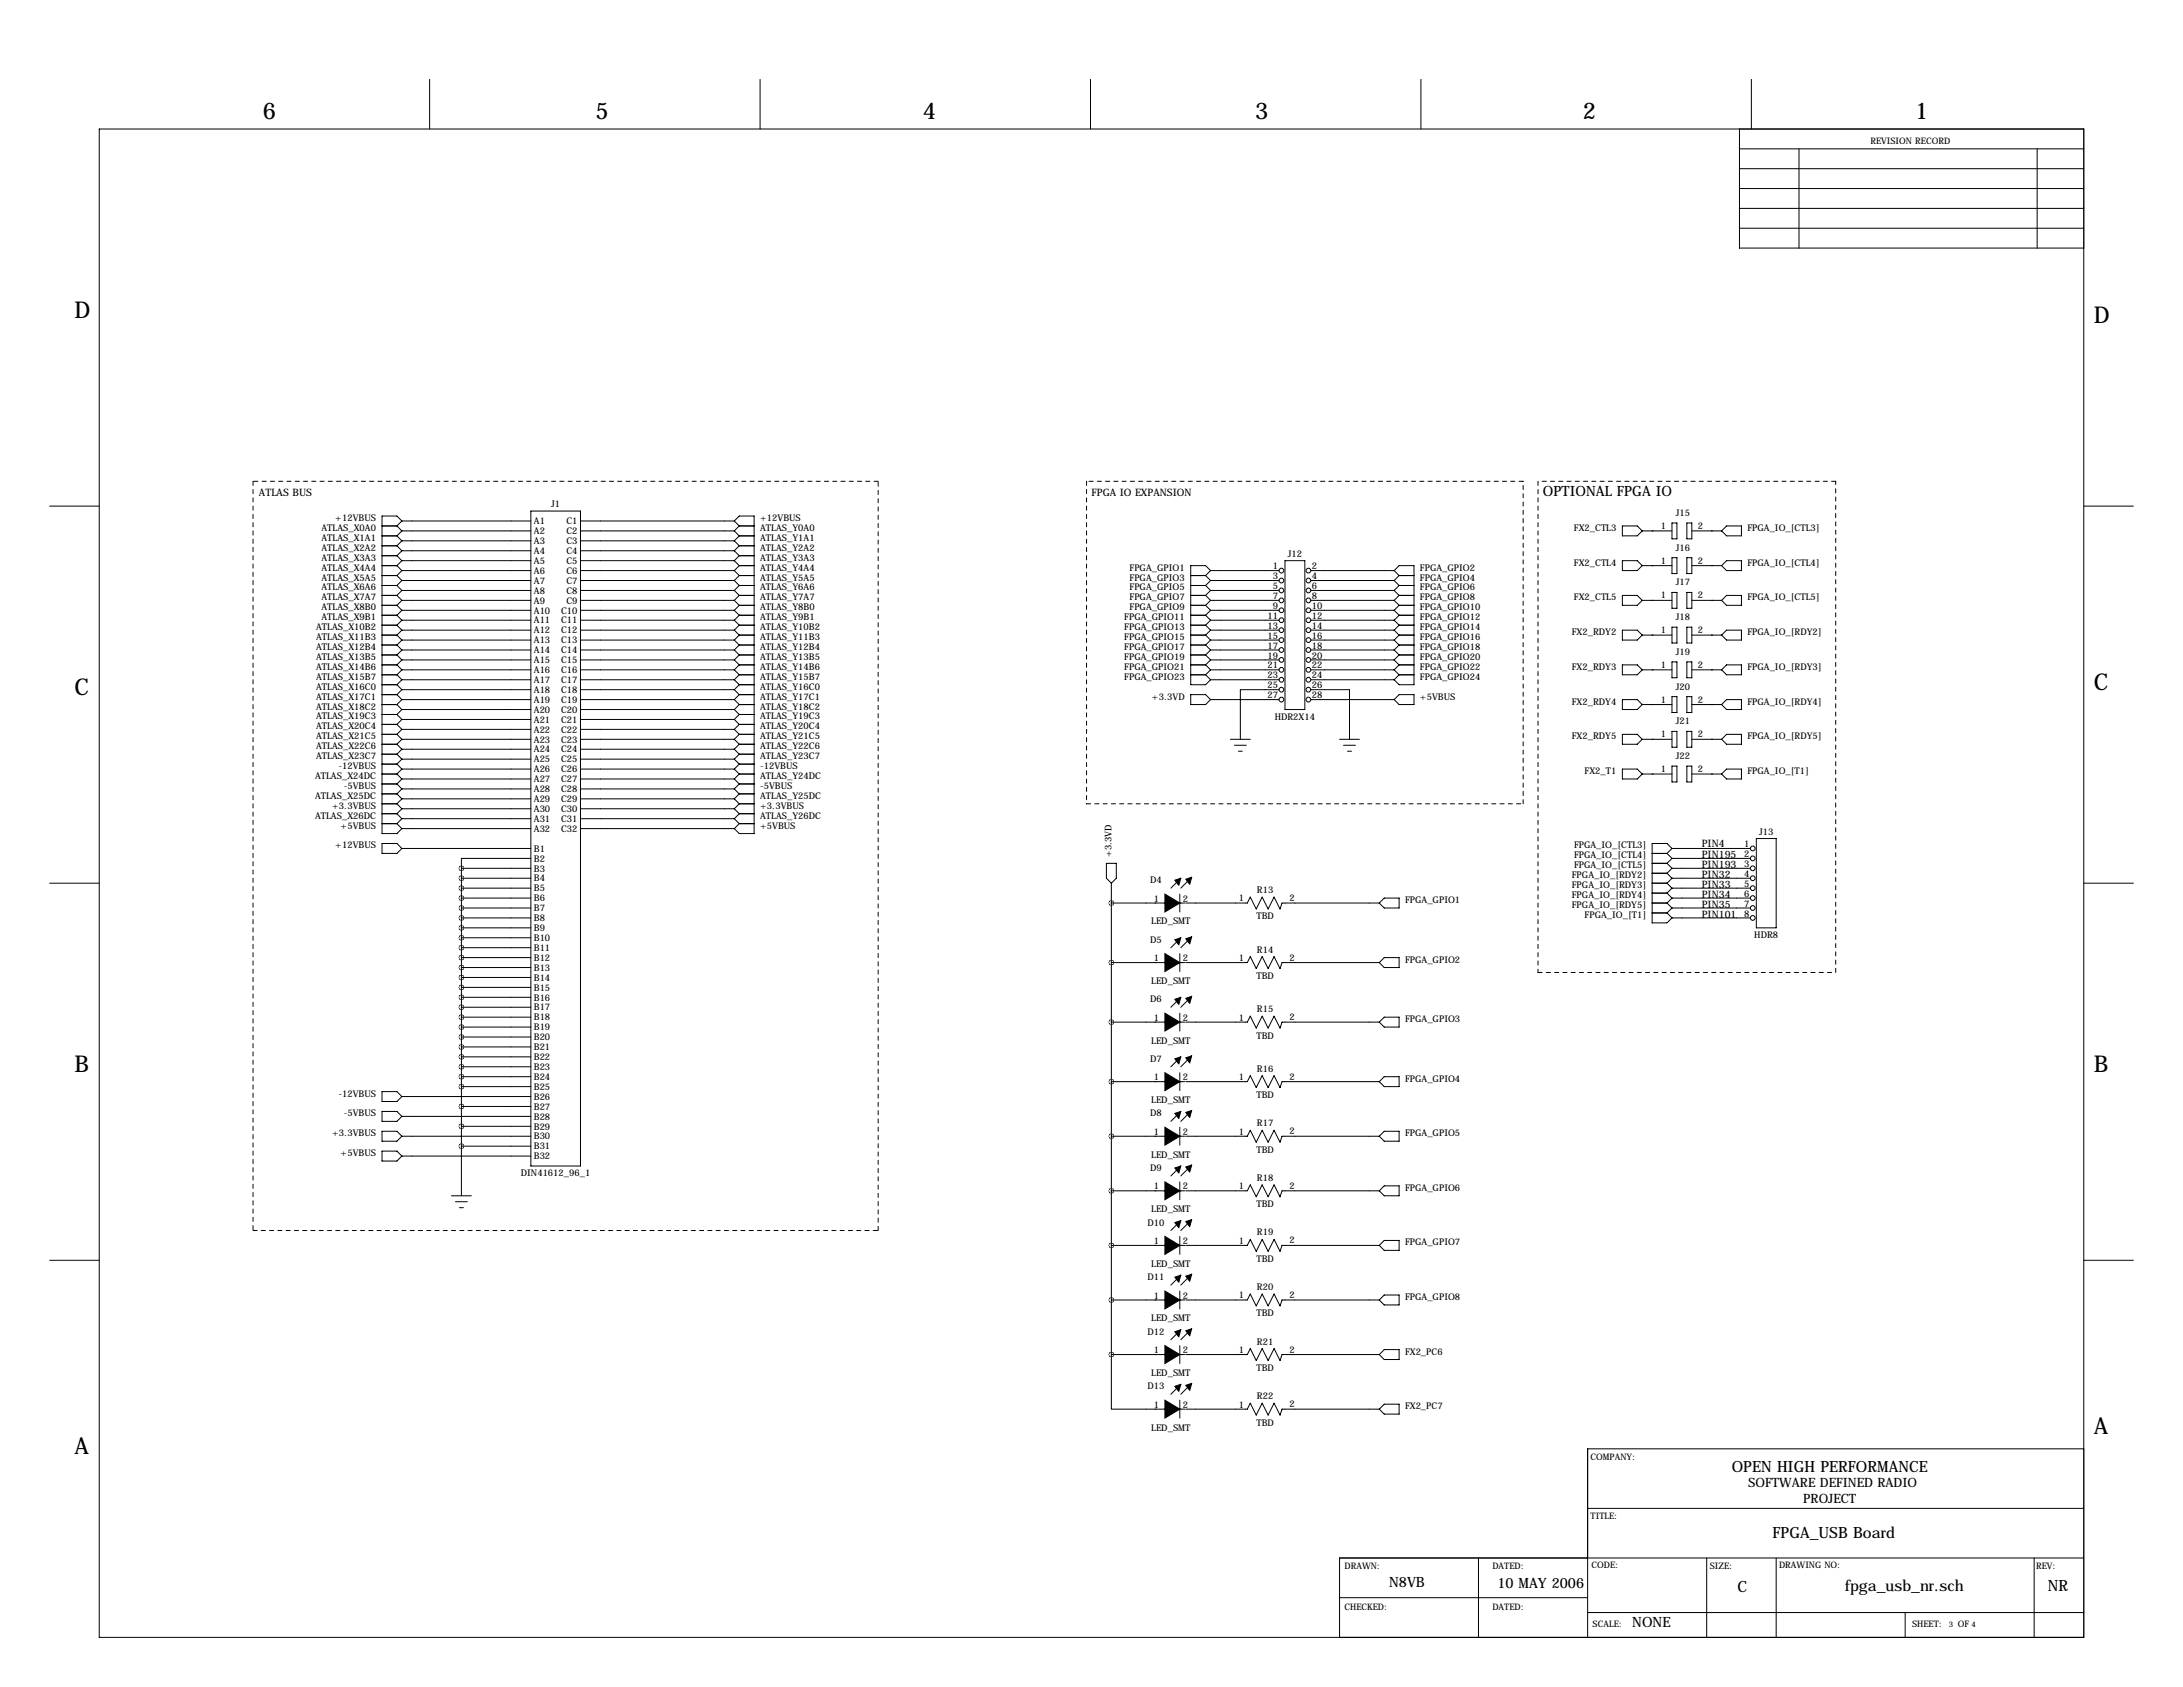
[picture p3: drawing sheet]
<svg xmlns="http://www.w3.org/2000/svg" width="559mm" height="432mm" viewBox="0 0 559 432" stroke-linecap="round" stroke-linejoin="round" font-family="sans-serif">
<defs><g id="words">
<g font-size="5.9">
<text x="67.3" y="30.5">6</text>
<text x="152.4" y="30.5">5</text>
<text x="236.2" y="30.5">4</text>
<text x="321.3" y="30.5">3</text>
<text x="405.1" y="30.5">2</text>
<text x="490.2" y="30.5">1</text>
<text x="19" y="81.3">D</text>
<text x="535.9" y="82.6">D</text>
<text x="19" y="177.8">C</text>
<text x="535.9" y="176.5">C</text>
<text x="19" y="274.3">B</text>
<text x="535.9" y="274.3">B</text>
<text x="535.9" y="367">A</text>
<text x="19" y="372.1">A</text>
</g>
<g font-size="4">
<text x="443.3" y="376.7">OPEN HIGH PERFORMANCE</text>
<text x="453.7" y="393.6">FPGA_USB Board</text>
<text x="444.8" y="407.5">C</text>
<text x="472.2" y="407.3">fpga_usb_nr.sch</text>
<text x="524.2" y="407.3">NR</text>
</g>
<g font-size="3.6">
<text x="395" y="127">OPTIONAL FPGA IO</text>
<text x="355.6" y="406.1">N8VB</text>
<text x="383.3" y="406.4">10 MAY 2006</text>
<text x="417.8" y="416.6">NONE</text>
</g>
<g font-size="3.3">
<text x="447.5" y="380.6">SOFTWARE DEFINED RADIO</text>
<text x="461.6" y="384.6">PROJECT</text>
</g>
<g font-size="2.6">
<text x="66.3" y="127">ATLAS BUS</text>
<text x="279.4" y="127">FPGA IO EXPANSION</text>
<text x="435.6" y="216.9">PIN4</text>
<text x="435.6" y="219.7">PIN195</text>
<text x="435.6" y="222.2">PIN193</text>
<text x="435.6" y="224.8">PIN32</text>
<text x="435.6" y="227.3">PIN33</text>
<text x="435.6" y="229.9">PIN34</text>
<text x="435.6" y="232.4">PIN35</text>
<text x="435.6" y="234.9">PIN101</text>
</g>
<g font-size="2.4">
<text x="141.1" y="129.8">J1</text>
<text x="82.3" y="135.9">ATLAS_X0A0</text>
<text x="85.8" y="133.4">+12VBUS</text>
<text x="136.7" y="134.2">A1</text>
<text x="136.7" y="136.7">A2</text>
<text x="145" y="134.2">C1</text>
<text x="145" y="136.7">C2</text>
<text x="194.6" y="133.4">+12VBUS</text>
<text x="194.6" y="135.9">ATLAS_Y0A0</text>
<text x="402.9" y="135.9">FX2_CTL3</text>
<text x="425.1" y="135.4">1</text>
<text x="429" y="132.1">J15</text>
<text x="434.6" y="135.4">2</text>
<text x="447.3" y="135.9">FPGA_IO_[CTL3]</text>
<text x="82.3" y="138.4">ATLAS_X1A1</text>
<text x="82.3" y="141">ATLAS_X2A2</text>
<text x="82.3" y="143.5">ATLAS_X3A3</text>
<text x="136.7" y="139.3">A3</text>
<text x="136.7" y="141.8">A4</text>
<text x="145" y="139.3">C3</text>
<text x="145" y="141.8">C4</text>
<text x="194.6" y="138.4">ATLAS_Y1A1</text>
<text x="194.6" y="141">ATLAS_Y2A2</text>
<text x="194.6" y="143.5">ATLAS_Y3A3</text>
<text x="329.6" y="142.5">J12</text>
<text x="429" y="141">J16</text>
<text x="82.3" y="146.1">ATLAS_X4A4</text>
<text x="82.3" y="148.6">ATLAS_X5A5</text>
<text x="136.7" y="144.3">A5</text>
<text x="136.7" y="146.9">A6</text>
<text x="136.7" y="149.4">A7</text>
<text x="145" y="144.3">C5</text>
<text x="145" y="146.9">C6</text>
<text x="145" y="149.4">C7</text>
<text x="194.6" y="146.1">ATLAS_Y4A4</text>
<text x="194.6" y="148.6">ATLAS_Y5A5</text>
<text x="289.1" y="146.1">FPGA_GPIO1</text>
<text x="289.1" y="148.6">FPGA_GPIO3</text>
<text x="325.8" y="145.7">1</text>
<text x="325.8" y="148.2">3</text>
<text x="335.8" y="145.7">2</text>
<text x="335.8" y="148.2">4</text>
<text x="363.5" y="146.1">FPGA_GPIO2</text>
<text x="363.5" y="148.6">FPGA_GPIO4</text>
<text x="402.9" y="144.8">FX2_CTL4</text>
<text x="425.1" y="144.3">1</text>
<text x="429" y="149.9">J17</text>
<text x="434.6" y="144.3">2</text>
<text x="447.3" y="144.8">FPGA_IO_[CTL4]</text>
<text x="82.3" y="151.1">ATLAS_X6A6</text>
<text x="82.3" y="153.7">ATLAS_X7A7</text>
<text x="136.7" y="152">A8</text>
<text x="136.7" y="154.5">A9</text>
<text x="145" y="152">C8</text>
<text x="145" y="154.5">C9</text>
<text x="194.6" y="151.1">ATLAS_Y6A6</text>
<text x="194.6" y="153.7">ATLAS_Y7A7</text>
<text x="289.1" y="151.1">FPGA_GPIO5</text>
<text x="289.1" y="153.7">FPGA_GPIO7</text>
<text x="325.8" y="150.8">5</text>
<text x="325.8" y="153.3">7</text>
<text x="325.8" y="155.9">9</text>
<text x="335.8" y="150.8">6</text>
<text x="335.8" y="153.3">8</text>
<text x="335.8" y="155.9">10</text>
<text x="363.5" y="151.1">FPGA_GPIO6</text>
<text x="363.5" y="153.7">FPGA_GPIO8</text>
<text x="402.9" y="153.7">FX2_CTL5</text>
<text x="425.1" y="153.2">1</text>
<text x="434.6" y="153.2">2</text>
<text x="447.3" y="153.7">FPGA_IO_[CTL5]</text>
<text x="80.9" y="161.3">ATLAS_X10B2</text>
<text x="82.3" y="156.2">ATLAS_X8B0</text>
<text x="82.3" y="158.8">ATLAS_X9B1</text>
<text x="136.7" y="157">A10</text>
<text x="136.7" y="159.6">A11</text>
<text x="143.6" y="157">C10</text>
<text x="143.6" y="159.6">C11</text>
<text x="194.6" y="156.2">ATLAS_Y8B0</text>
<text x="194.6" y="158.8">ATLAS_Y9B1</text>
<text x="194.6" y="161.3">ATLAS_Y10B2</text>
<text x="287.8" y="158.8">FPGA_GPIO11</text>
<text x="287.8" y="161.3">FPGA_GPIO13</text>
<text x="289.1" y="156.2">FPGA_GPIO9</text>
<text x="324.4" y="158.4">11</text>
<text x="324.4" y="160.9">13</text>
<text x="335.8" y="158.4">12</text>
<text x="335.8" y="160.9">14</text>
<text x="363.5" y="156.2">FPGA_GPIO10</text>
<text x="363.5" y="158.8">FPGA_GPIO12</text>
<text x="363.5" y="161.3">FPGA_GPIO14</text>
<text x="429" y="158.8">J18</text>
<text x="80.9" y="163.8">ATLAS_X11B3</text>
<text x="80.9" y="166.4">ATLAS_X12B4</text>
<text x="136.7" y="162.1">A12</text>
<text x="136.7" y="164.7">A13</text>
<text x="136.7" y="167.2">A14</text>
<text x="143.6" y="162.1">C12</text>
<text x="143.6" y="164.7">C13</text>
<text x="143.6" y="167.2">C14</text>
<text x="194.6" y="163.8">ATLAS_Y11B3</text>
<text x="194.6" y="166.4">ATLAS_Y12B4</text>
<text x="287.8" y="163.8">FPGA_GPIO15</text>
<text x="287.8" y="166.4">FPGA_GPIO17</text>
<text x="324.4" y="163.5">15</text>
<text x="324.4" y="166">17</text>
<text x="335.8" y="163.5">16</text>
<text x="335.8" y="166">18</text>
<text x="363.5" y="163.8">FPGA_GPIO16</text>
<text x="363.5" y="166.4">FPGA_GPIO18</text>
<text x="402.4" y="162.6">FX2_RDY2</text>
<text x="425.1" y="162.1">1</text>
<text x="429" y="167.6">J19</text>
<text x="434.6" y="162.1">2</text>
<text x="447.3" y="162.6">FPGA_IO_[RDY2]</text>
<text x="80.9" y="168.9">ATLAS_X13B5</text>
<text x="80.9" y="171.5">ATLAS_X14B6</text>
<text x="80.9" y="174">ATLAS_X15B7</text>
<text x="136.7" y="169.7">A15</text>
<text x="136.7" y="172.3">A16</text>
<text x="143.6" y="169.7">C15</text>
<text x="143.6" y="172.3">C16</text>
<text x="194.6" y="168.9">ATLAS_Y13B5</text>
<text x="194.6" y="171.5">ATLAS_Y14B6</text>
<text x="194.6" y="174">ATLAS_Y15B7</text>
<text x="287.8" y="168.9">FPGA_GPIO19</text>
<text x="287.8" y="171.5">FPGA_GPIO21</text>
<text x="287.8" y="174">FPGA_GPIO23</text>
<text x="324.4" y="168.6">19</text>
<text x="324.4" y="171.1">21</text>
<text x="324.4" y="173.6">23</text>
<text x="335.8" y="168.6">20</text>
<text x="335.8" y="171.1">22</text>
<text x="335.8" y="173.6">24</text>
<text x="363.5" y="168.9">FPGA_GPIO20</text>
<text x="363.5" y="171.5">FPGA_GPIO22</text>
<text x="363.5" y="174">FPGA_GPIO24</text>
<text x="402.4" y="171.5">FX2_RDY3</text>
<text x="425.1" y="170.9">1</text>
<text x="434.6" y="170.9">2</text>
<text x="447.3" y="171.5">FPGA_IO_[RDY3]</text>
<text x="80.9" y="176.5">ATLAS_X16C0</text>
<text x="80.9" y="179.1">ATLAS_X17C1</text>
<text x="136.7" y="174.8">A17</text>
<text x="136.7" y="177.4">A18</text>
<text x="136.7" y="179.9">A19</text>
<text x="143.6" y="174.8">C17</text>
<text x="143.6" y="177.4">C18</text>
<text x="143.6" y="179.9">C19</text>
<text x="194.6" y="176.5">ATLAS_Y16C0</text>
<text x="194.6" y="179.1">ATLAS_Y17C1</text>
<text x="294.9" y="179.1">+3.3VD</text>
<text x="324.4" y="176.2">25</text>
<text x="324.4" y="178.7">27</text>
<text x="335.8" y="176.2">26</text>
<text x="335.8" y="178.7">28</text>
<text x="363.5" y="179.1">+5VBUS</text>
<text x="425.1" y="179.8">1</text>
<text x="429" y="176.5">J20</text>
<text x="434.6" y="179.8">2</text>
<text x="80.9" y="181.6">ATLAS_X18C2</text>
<text x="80.9" y="184.1">ATLAS_X19C3</text>
<text x="136.7" y="182.4">A20</text>
<text x="136.7" y="185">A21</text>
<text x="143.6" y="182.4">C20</text>
<text x="143.6" y="185">C21</text>
<text x="194.6" y="181.6">ATLAS_Y18C2</text>
<text x="194.6" y="184.1">ATLAS_Y19C3</text>
<text x="326.3" y="184.3">HDR2X14</text>
<text x="402.4" y="180.3">FX2_RDY4</text>
<text x="429" y="185.4">J21</text>
<text x="447.3" y="180.3">FPGA_IO_[RDY4]</text>
<text x="80.9" y="186.7">ATLAS_X20C4</text>
<text x="80.9" y="189.2">ATLAS_X21C5</text>
<text x="80.9" y="191.8">ATLAS_X22C6</text>
<text x="136.7" y="187.5">A22</text>
<text x="136.7" y="190.1">A23</text>
<text x="143.6" y="187.5">C22</text>
<text x="143.6" y="190.1">C23</text>
<text x="194.6" y="186.7">ATLAS_Y20C4</text>
<text x="194.6" y="189.2">ATLAS_Y21C5</text>
<text x="194.6" y="191.8">ATLAS_Y22C6</text>
<text x="402.4" y="189.2">FX2_RDY5</text>
<text x="425.1" y="188.7">1</text>
<text x="434.6" y="188.7">2</text>
<text x="447.3" y="189.2">FPGA_IO_[RDY5]</text>
<text x="80.9" y="194.3">ATLAS_X23C7</text>
<text x="86.6" y="196.8">-12VBUS</text>
<text x="136.7" y="192.6">A24</text>
<text x="136.7" y="195.1">A25</text>
<text x="136.7" y="197.7">A26</text>
<text x="143.6" y="192.6">C24</text>
<text x="143.6" y="195.1">C25</text>
<text x="143.6" y="197.7">C26</text>
<text x="194.6" y="196.8">-12VBUS</text>
<text x="194.6" y="194.3">ATLAS_Y23C7</text>
<text x="425.1" y="197.6">1</text>
<text x="429" y="194.3">J22</text>
<text x="434.6" y="197.6">2</text>
<text x="80.6" y="199.4">ATLAS_X24DC</text>
<text x="88" y="201.9">-5VBUS</text>
<text x="136.7" y="200.2">A27</text>
<text x="136.7" y="202.8">A28</text>
<text x="143.6" y="200.2">C27</text>
<text x="143.6" y="202.8">C28</text>
<text x="194.6" y="201.9">-5VBUS</text>
<text x="194.6" y="199.4">ATLAS_Y24DC</text>
<text x="405.6" y="198.1">FX2_T1</text>
<text x="447.3" y="198.1">FPGA_IO_[T1]</text>
<text x="80.6" y="204.5">ATLAS_X25DC</text>
<text x="80.6" y="209.5">ATLAS_X26DC</text>
<text x="85" y="207">+3.3VBUS</text>
<text x="136.7" y="205.3">A29</text>
<text x="136.7" y="207.8">A30</text>
<text x="143.6" y="205.3">C29</text>
<text x="143.6" y="207.8">C30</text>
<text x="194.6" y="207">+3.3VBUS</text>
<text x="194.6" y="204.5">ATLAS_Y25DC</text>
<text x="194.6" y="209.5">ATLAS_Y26DC</text>
<text x="87.2" y="212.1">+5VBUS</text>
<text x="136.7" y="210.4">A31</text>
<text x="136.7" y="212.9">A32</text>
<text x="143.6" y="210.4">C31</text>
<text x="143.6" y="212.9">C32</text>
<text x="194.6" y="212.1">+5VBUS</text>
<text x="450.3" y="213.6">J13</text>
<text x="85.8" y="217.2">+12VBUS</text>
<text x="136.7" y="218">B1</text>
<text x="136.7" y="220.5">B2</text>
<text x="284.5" y="219.5" transform="rotate(-90 284.5 219.5)">+3.3VD</text>
<text x="402.9" y="217.2">FPGA_IO_[CTL3]</text>
<text x="402.9" y="219.7">FPGA_IO_[CTL4]</text>
<text x="446.4" y="216.8">1</text>
<text x="446.4" y="219.4">2</text>
<text x="446.4" y="221.9">3</text>
<text x="136.7" y="223.1">B3</text>
<text x="136.7" y="225.6">B4</text>
<text x="294.4" y="226.1">D4</text>
<text x="402.4" y="224.8">FPGA_IO_[RDY2]</text>
<text x="402.4" y="227.3">FPGA_IO_[RDY3]</text>
<text x="402.9" y="222.2">FPGA_IO_[CTL5]</text>
<text x="446.4" y="224.4">4</text>
<text x="446.4" y="227">5</text>
<text x="136.7" y="228.2">B5</text>
<text x="136.7" y="230.7">B6</text>
<text x="136.7" y="233.2">B7</text>
<text x="295.3" y="230.8">1</text>
<text x="302.8" y="230.8">2</text>
<text x="317.1" y="230.7">1</text>
<text x="321.7" y="228.6">R13</text>
<text x="330.1" y="230.6">2</text>
<text x="359.7" y="231.1">FPGA_GPIO1</text>
<text x="402.4" y="229.9">FPGA_IO_[RDY4]</text>
<text x="402.4" y="232.4">FPGA_IO_[RDY5]</text>
<text x="446.4" y="229.5">6</text>
<text x="446.4" y="232.1">7</text>
<text x="136.7" y="235.8">B8</text>
<text x="136.7" y="238.3">B9</text>
<text x="294.7" y="236.6">LED_SMT</text>
<text x="321.6" y="235.3">TBD</text>
<text x="405.6" y="234.9">FPGA_IO_[T1]</text>
<text x="446.4" y="234.6">8</text>
<text x="136.7" y="240.9">B10</text>
<text x="136.7" y="243.4">B11</text>
<text x="136.7" y="245.9">B12</text>
<text x="294.4" y="241.3">D5</text>
<text x="317.1" y="246">1</text>
<text x="321.7" y="243.8">R14</text>
<text x="330.1" y="245.9">2</text>
<text x="449.1" y="240.2">HDR8</text>
<text x="136.7" y="248.5">B13</text>
<text x="136.7" y="251">B14</text>
<text x="294.7" y="251.9">LED_SMT</text>
<text x="295.3" y="246">1</text>
<text x="302.8" y="246">2</text>
<text x="321.6" y="250.6">TBD</text>
<text x="359.7" y="246.4">FPGA_GPIO2</text>
<text x="136.7" y="253.6">B15</text>
<text x="136.7" y="256.1">B16</text>
<text x="294.4" y="256.5">D6</text>
<text x="136.7" y="258.6">B17</text>
<text x="136.7" y="261.2">B18</text>
<text x="136.7" y="263.7">B19</text>
<text x="295.3" y="261.3">1</text>
<text x="302.8" y="261.3">2</text>
<text x="317.1" y="261.2">1</text>
<text x="321.7" y="259.1">R15</text>
<text x="330.1" y="261.1">2</text>
<text x="359.7" y="261.6">FPGA_GPIO3</text>
<text x="136.7" y="266.3">B20</text>
<text x="136.7" y="268.8">B21</text>
<text x="294.7" y="267.1">LED_SMT</text>
<text x="321.6" y="265.8">TBD</text>
<text x="136.7" y="271.3">B22</text>
<text x="136.7" y="273.9">B23</text>
<text x="294.4" y="271.8">D7</text>
<text x="321.7" y="274.3">R16</text>
<text x="86.6" y="280.7">-12VBUS</text>
<text x="136.7" y="276.4">B24</text>
<text x="136.7" y="279">B25</text>
<text x="136.7" y="281.5">B26</text>
<text x="295.3" y="276.5">1</text>
<text x="302.8" y="276.5">2</text>
<text x="317.1" y="276.5">1</text>
<text x="321.6" y="281.1">TBD</text>
<text x="330.1" y="276.4">2</text>
<text x="359.7" y="276.9">FPGA_GPIO4</text>
<text x="88" y="285.8">-5VBUS</text>
<text x="136.7" y="284">B27</text>
<text x="136.7" y="286.6">B28</text>
<text x="294.4" y="285.8">D8</text>
<text x="294.7" y="282.3">LED_SMT</text>
<text x="85" y="290.8">+3.3VBUS</text>
<text x="136.7" y="289.1">B29</text>
<text x="136.7" y="291.7">B30</text>
<text x="295.3" y="290.5">1</text>
<text x="302.8" y="290.5">2</text>
<text x="317.1" y="290.4">1</text>
<text x="321.7" y="288.3">R17</text>
<text x="330.1" y="290.3">2</text>
<text x="359.7" y="290.8">FPGA_GPIO5</text>
<text x="87.2" y="295.9">+5VBUS</text>
<text x="136.7" y="294.2">B31</text>
<text x="136.7" y="296.7">B32</text>
<text x="294.4" y="299.7">D9</text>
<text x="294.7" y="296.3">LED_SMT</text>
<text x="321.6" y="295">TBD</text>
<text x="133.3" y="301.1">DIN41612_96_1</text>
<text x="295.3" y="304.4">1</text>
<text x="302.8" y="304.4">2</text>
<text x="317.1" y="304.4">1</text>
<text x="321.7" y="302.3">R18</text>
<text x="330.1" y="304.3">2</text>
<text x="359.7" y="304.8">FPGA_GPIO6</text>
<text x="294.7" y="310.3">LED_SMT</text>
<text x="321.6" y="309">TBD</text>
<text x="293.7" y="313.7">D10</text>
<text x="321.7" y="316.2">R19</text>
<text x="295.3" y="318.4">1</text>
<text x="302.8" y="318.4">2</text>
<text x="317.1" y="318.4">1</text>
<text x="321.6" y="323">TBD</text>
<text x="330.1" y="318.3">2</text>
<text x="359.7" y="318.8">FPGA_GPIO7</text>
<text x="293.7" y="327.7">D11</text>
<text x="294.7" y="324.2">LED_SMT</text>
<text x="295.3" y="332.4">1</text>
<text x="302.8" y="332.4">2</text>
<text x="317.1" y="332.3">1</text>
<text x="321.7" y="330.2">R20</text>
<text x="330.1" y="332.2">2</text>
<text x="359.7" y="332.7">FPGA_GPIO8</text>
<text x="293.7" y="341.6">D12</text>
<text x="294.7" y="338.2">LED_SMT</text>
<text x="321.6" y="336.9">TBD</text>
<text x="295.3" y="346.4">1</text>
<text x="302.8" y="346.4">2</text>
<text x="317.1" y="346.3">1</text>
<text x="321.7" y="344.2">R21</text>
<text x="330.1" y="346.2">2</text>
<text x="359.7" y="346.7">FX2_PC6</text>
<text x="294.7" y="352.2">LED_SMT</text>
<text x="321.6" y="350.9">TBD</text>
<text x="293.7" y="355.6">D13</text>
<text x="321.7" y="358.1">R22</text>
<text x="295.3" y="360.3">1</text>
<text x="302.8" y="360.3">2</text>
<text x="317.1" y="360.3">1</text>
<text x="321.6" y="364.9">TBD</text>
<text x="330.1" y="360.2">2</text>
<text x="359.7" y="360.7">FX2_PC7</text>
<text x="294.7" y="366.2">LED_SMT</text>
</g>
<g font-size="2.3">
<text x="478.8" y="36.8">REVISION RECORD</text>
<text x="407.2" y="373.6">COMPANY:</text>
<text x="407.2" y="388.9">TITLE:</text>
<text x="344.2" y="401.6">DRAWN:</text>
<text x="382" y="401.6">DATED:</text>
<text x="407.4" y="401.3">CODE:</text>
<text x="437.6" y="401.6">SIZE:</text>
<text x="455.4" y="401.3">DRAWING NO:</text>
<text x="521.2" y="401.6">REV:</text>
<text x="344.2" y="412">CHECKED:</text>
<text x="382" y="412">DATED:</text>
<text x="407.7" y="416.6">SCALE:</text>
<text x="489.5" y="416.6">SHEET:</text>
<text x="501.2" y="416.6">OF</text>
</g>
<g font-size="2">
<text x="498.9" y="416.5">3</text>
<text x="504.7" y="416.5">4</text>
</g>
</g></defs>
<g fill="none" stroke="#000" stroke-width=".26">
<path d="M25.4 33h508v386.1h-508zM110 20.3v12.7M194.6 20.3v12.7M279.1 20.3v12.7M363.7 20.3v12.7M445.3 33v30.5h88.1M445.3 38.1h88.1M448.3 20.3v12.7M460.5 38.1v25.4M521.5 38.1v25.4M445.3 58.4h88.1M445.3 53.3h88.1"/>
<path d="M445.3 43.2h88.1M445.3 48.3h88.1M12.7 129.5h12.7M97.8 134.6h3.8M97.8 137.2h3.8M97.8 139.7h3.8M101.6 134.6l1.3 1.3M101.6 137.2l1.3 1.2M101.6 139.7l1.3 1.3M102.9 133.3h33M102.9 135.9h33M102.9 138.4h33"/>
<path d="M102.9 133.3l-1.3 1.3M102.9 133.3l-1.3-1.2h-3.8v81.3h3.8l1.3-1.3M102.9 135.9l-1.3 1.3M102.9 138.4l-1.3 1.3M135.9 130.8h12.7v167.6h-12.7zM148.6 133.3h39.4M148.6 135.9h39.4M148.6 138.4h39.4M188 133.3l1.2-1.2h3.8v81.3h-3.8l-1.2-1.3M188 133.3l1.2 1.3M188 135.9l1.2 1.3M188 138.4l1.2 1.3"/>
<path d="M189.2 134.6h3.8M189.2 137.2h3.8M189.2 139.7h3.8M189.2 134.6l-1.2 1.3M189.2 137.2l-1.2 1.2M189.2 139.7l-1.2 1.3M415.3 134.6h3.8l1.3 1.3-1.3 1.3h-3.8zM420.4 135.9h7.6M422.9 135.9h.1M428 133.9h1.3v4h-1.3zM431.8 133.9h1.3v4h-1.3zM433.1 135.9h7.6"/>
<path d="M438.1 135.9h.1M440.7 135.9l1.3-1.3h3.8v2.6h-3.8zM533.4 129.5h12.7M97.8 144.8h3.8M97.8 142.2h3.8M97.8 147.3h3.8M97.8 149.9h3.8M97.8 152.4h3.8M97.8 154.9h3.8M97.8 157.5h3.8M101.6 142.2l1.3 1.3M101.6 144.8l1.3 1.2"/>
<path d="M101.6 147.3l1.3 1.3M101.6 149.9l1.3 1.2M101.6 152.4l1.3 1.3M101.6 154.9l1.3 1.3M101.6 157.5l1.3 1.3M102.9 141h33M102.9 143.5h33M102.9 146h33M102.9 148.6h33M102.9 151.1h33M102.9 153.7h33M102.9 156.2h33"/>
<path d="M102.9 158.8h33M102.9 141l-1.3 1.2M102.9 143.5l-1.3 1.3M102.9 146l-1.3 1.3M102.9 148.6l-1.3 1.3M102.9 151.1l-1.3 1.3M102.9 153.7l-1.3 1.2M102.9 156.2l-1.3 1.3M102.9 158.8l-1.3 1.2M148.6 141h39.4M148.6 143.5h39.4M148.6 146h39.4"/>
<path d="M148.6 148.6h39.4M148.6 151.1h39.4M148.6 153.7h39.4M148.6 156.2h39.4M148.6 158.8h39.4M188 141l1.2 1.2M188 143.5l1.2 1.3M188 146l1.2 1.3M188 148.6l1.2 1.3M188 151.1l1.2 1.3M188 153.7l1.2 1.2M188 156.2l1.2 1.3"/>
<path d="M188 158.8l1.2 1.2M189.2 144.8h3.8M189.2 142.2h3.8M189.2 147.3h3.8M189.2 149.9h3.8M189.2 152.4h3.8M189.2 154.9h3.8M189.2 157.5h3.8M189.2 142.2l-1.2 1.3M189.2 144.8l-1.2 1.2M189.2 147.3l-1.2 1.3M189.2 149.9l-1.2 1.2"/>
<path d="M189.2 152.4l-1.2 1.3M189.2 154.9l-1.2 1.3M189.2 157.5l-1.2 1.3M304.8 147.3h3.8M304.8 149.9h3.8M304.8 152.4h3.8M304.8 154.9h3.8M304.8 157.5h3.8M308.6 147.3l1.3 1.3M308.6 149.9l1.3 1.2M308.6 152.4l1.3 1.3M308.6 154.9l1.3 1.3"/>
<path d="M308.6 157.5l1.3 1.3M309.9 146h17.5M309.9 148.6h17.5M309.9 151.1h17.5M309.9 153.7h17.5M309.9 156.2h17.5M309.9 158.8h17.5M309.9 146l-1.3-1.2h-3.8v30.5h3.8l1.3-1.3M309.9 146l-1.3 1.3M309.9 148.6l-1.3 1.3M309.9 151.1l-1.3 1.3M309.9 153.7l-1.3 1.2"/>
<path d="M309.9 156.2l-1.3 1.3M309.9 158.8l-1.3 1.2M328.9 143.5h5.1v38.1h-5.1zM335.5 146h21.4M335.5 148.6h21.4M335.5 151.1h21.4M335.5 153.7h21.4M335.5 156.2h21.4M335.5 158.8h21.4M356.9 146l1.2-1.2h3.8v30.5h-3.8l-1.2-1.3M356.9 146l1.2 1.3M356.9 148.6l1.2 1.3"/>
<path d="M356.9 151.1l1.2 1.3M356.9 153.7l1.2 1.2M356.9 156.2l1.2 1.3M356.9 158.8l1.2 1.2M358.1 147.3h3.8M358.1 149.9h3.8M358.1 152.4h3.8M358.1 154.9h3.8M358.1 157.5h3.8M358.1 147.3l-1.2 1.3M358.1 149.9l-1.2 1.2M358.1 152.4l-1.2 1.3"/>
<path d="M358.1 154.9l-1.2 1.3M358.1 157.5l-1.2 1.3M415.3 143.5h3.8l1.3 1.3-1.3 1.2h-3.8zM415.3 152.4h3.8l1.3 1.3-1.3 1.2h-3.8zM420.4 153.7h7.6M420.4 144.8h7.6M422.9 144.8h.1M422.9 153.7h.1M428 142.7h1.3v4.1h-1.3zM428 151.6h1.3v4.1h-1.3zM431.8 142.7h1.3v4.1h-1.3zM431.8 151.6h1.3v4.1h-1.3z"/>
<path d="M433.1 153.7h7.6M433.1 144.8h7.6M438.1 144.8h.1M438.1 153.7h.1M440.7 144.8l1.3-1.3h3.8v2.5h-3.8zM440.7 153.7l1.3-1.3h3.8v2.5h-3.8zM97.8 162.6h3.8M97.8 160h3.8M97.8 165.1h3.8M97.8 167.6h3.8M97.8 170.2h3.8M97.8 172.7h3.8"/>
<path d="M97.8 175.3h3.8M97.8 177.8h3.8M101.6 160l1.3 1.3M101.6 162.6l1.3 1.2M101.6 165.1l1.3 1.3M101.6 167.6l1.3 1.3M101.6 170.2l1.3 1.2M101.6 172.7l1.3 1.3M101.6 175.3l1.3 1.2M101.6 177.8l1.3 1.3M102.9 161.3h33M102.9 163.8h33"/>
<path d="M102.9 166.4h33M102.9 168.9h33M102.9 171.4h33M102.9 174h33M102.9 176.5h33M102.9 179.1h33M102.9 161.3l-1.3 1.3M102.9 163.8l-1.3 1.3M102.9 166.4l-1.3 1.2M102.9 168.9l-1.3 1.3M102.9 171.4l-1.3 1.3M102.9 174l-1.3 1.3"/>
<path d="M102.9 176.5l-1.3 1.3M102.9 179.1l-1.3 1.2M148.6 161.3h39.4M148.6 163.8h39.4M148.6 166.4h39.4M148.6 168.9h39.4M148.6 171.4h39.4M148.6 174h39.4M148.6 176.5h39.4M148.6 179.1h39.4M188 161.3l1.2 1.3M188 163.8l1.2 1.3"/>
<path d="M188 166.4l1.2 1.2M188 168.9l1.2 1.3M188 171.4l1.2 1.3M188 174l1.2 1.3M188 176.5l1.2 1.3M188 179.1l1.2 1.2M189.2 162.6h3.8M189.2 160h3.8M189.2 165.1h3.8M189.2 167.6h3.8M189.2 170.2h3.8M189.2 172.7h3.8"/>
<path d="M189.2 175.3h3.8M189.2 177.8h3.8M189.2 160l-1.2 1.3M189.2 162.6l-1.2 1.2M189.2 165.1l-1.2 1.3M189.2 167.6l-1.2 1.3M189.2 170.2l-1.2 1.2M189.2 172.7l-1.2 1.3M189.2 175.3l-1.2 1.2M189.2 177.8l-1.2 1.3M304.8 162.6h3.8M304.8 177.8h3.8l1.3 1.3-1.3 1.2h-3.8z"/>
<path d="M304.8 160h3.8M304.8 165.1h3.8M304.8 167.6h3.8M304.8 170.2h3.8M304.8 172.7h3.8M308.6 160l1.3 1.3M308.6 162.6l1.3 1.2M308.6 165.1l1.3 1.3M308.6 167.6l1.3 1.3M308.6 170.2l1.3 1.2M308.6 172.7l1.3 1.3M309.9 161.3h17.5"/>
<path d="M309.9 163.8h17.5M309.9 166.4h17.5M309.9 168.9h17.5M309.9 171.4h17.5M309.9 174h17.5M309.9 179.1h17.5M309.9 161.3l-1.3 1.3M309.9 163.8l-1.3 1.3M309.9 166.4l-1.3 1.2M309.9 168.9l-1.3 1.3M309.9 171.4l-1.3 1.3M327.4 176.5h-9.9v12.7"/>
<path d="M335.5 176.5h9.9v12.7M335.5 161.3h21.4M335.5 163.8h21.4M335.5 166.4h21.4M335.5 168.9h21.4M335.5 171.4h21.4M335.5 174h21.4M335.5 179.1h21.4M356.9 179.1l1.2-1.3h3.8v2.5h-3.8zM356.9 161.3l1.2 1.3M356.9 163.8l1.2 1.3M356.9 166.4l1.2 1.2"/>
<path d="M356.9 168.9l1.2 1.3M356.9 171.4l1.2 1.3M358.1 162.6h3.8M358.1 160h3.8M358.1 165.1h3.8M358.1 167.6h3.8M358.1 170.2h3.8M358.1 172.7h3.8M358.1 160l-1.2 1.3M358.1 162.6l-1.2 1.2M358.1 165.1l-1.2 1.3M358.1 167.6l-1.2 1.3"/>
<path d="M358.1 170.2l-1.2 1.2M358.1 172.7l-1.2 1.3M415.3 161.3h3.8l1.3 1.3-1.3 1.2h-3.8zM415.3 179.1h3.8l1.3 1.2-1.3 1.3h-3.8zM415.3 170.2h3.8l1.3 1.2-1.3 1.3h-3.8zM420.4 171.4h7.6M420.4 162.6h7.6M422.9 162.6h.1M422.9 171.4h.1M428 160.5h1.3v4.1h-1.3zM428 169.4h1.3v4.1h-1.3zM428 178.3h1.3v4.1h-1.3z"/>
<path d="M431.8 160.5h1.3v4.1h-1.3zM431.8 169.4h1.3v4.1h-1.3zM431.8 178.3h1.3v4.1h-1.3zM433.1 171.4h7.6M433.1 162.6h7.6M438.1 162.6h.1M438.1 171.4h.1M440.7 162.6l1.3-1.3h3.8v2.5h-3.8zM440.7 171.4l1.3-1.2h3.8v2.5h-3.8zM97.8 180.3h3.8M97.8 198.1h3.8M97.8 195.6h3.8"/>
<path d="M97.8 182.9h3.8M97.8 185.4h3.8M97.8 188h3.8M97.8 190.5h3.8M97.8 193h3.8M101.6 195.6l1.3 1.2M101.6 180.3l1.3 1.3M101.6 182.9l1.3 1.2M101.6 185.4l1.3 1.3M101.6 188l1.3 1.2M101.6 190.5l1.3 1.3M101.6 193l1.3 1.3"/>
<path d="M101.6 198.1l1.3 1.3M102.9 181.6h33M102.9 184.1h33M102.9 186.7h33M102.9 189.2h33M102.9 191.8h33M102.9 194.3h33M102.9 196.8h33M102.9 199.4h33M102.9 196.8l-1.3 1.3M102.9 181.6l-1.3 1.3M102.9 184.1l-1.3 1.3"/>
<path d="M102.9 186.7l-1.3 1.3M102.9 189.2l-1.3 1.3M102.9 191.8l-1.3 1.2M102.9 194.3l-1.3 1.3M102.9 199.4l-1.3 1.3M148.6 181.6h39.4M148.6 184.1h39.4M148.6 186.7h39.4M148.6 189.2h39.4M148.6 191.8h39.4M148.6 194.3h39.4M148.6 196.8h39.4"/>
<path d="M148.6 199.4h39.4M188 196.8l1.2 1.3M188 181.6l1.2 1.3M188 184.1l1.2 1.3M188 186.7l1.2 1.3M188 189.2l1.2 1.3M188 191.8l1.2 1.2M188 194.3l1.2 1.3M188 199.4l1.2 1.3M189.2 180.3h3.8M189.2 198.1h3.8M189.2 195.6h3.8"/>
<path d="M189.2 195.6l-1.2 1.2M189.2 182.9h3.8M189.2 185.4h3.8M189.2 188h3.8M189.2 190.5h3.8M189.2 193h3.8M189.2 180.3l-1.2 1.3M189.2 182.9l-1.2 1.2M189.2 185.4l-1.2 1.3M189.2 188l-1.2 1.2M189.2 190.5l-1.2 1.3M189.2 193l-1.2 1.3"/>
<path d="M189.2 198.1l-1.2 1.3M315 189.2h5M316 190.8h3M317 192.3h1M342.9 189.2h5.1M343.9 190.8h3.1M344.9 192.3h1M415.3 196.8h3.8l1.3 1.3-1.3 1.3h-3.8zM415.3 188h3.8l1.3 1.2-1.3 1.3h-3.8zM420.4 189.2h7.6M420.4 180.3h7.6M420.4 198.1h7.6"/>
<path d="M422.9 180.3h.1M422.9 189.2h.1M422.9 198.1h.1M428 187.2h1.3v4.1h-1.3zM428 196.1h1.3v4.1h-1.3zM431.8 187.2h1.3v4.1h-1.3zM431.8 196.1h1.3v4.1h-1.3zM433.1 189.2h7.6M433.1 180.3h7.6M433.1 198.1h7.6M438.1 180.3h.1M438.1 189.2h.1"/>
<path d="M438.1 198.1h.1M440.7 180.3l1.3-1.2h3.8v2.5h-3.8zM440.7 198.1l1.3-1.3h3.8v2.6h-3.8zM440.7 189.2l1.3-1.2h3.8v2.5h-3.8zM97.8 215.9h3.8l1.3 1.3-1.3 1.2h-3.8zM97.8 203.2h3.8M97.8 200.7h3.8M97.8 208.3h3.8M97.8 205.7h3.8M97.8 210.8h3.8M101.6 200.7l1.3 1.2M101.6 205.7l1.3 1.3"/>
<path d="M101.6 210.8l1.3 1.3M101.6 203.2l1.3 1.3M101.6 208.3l1.3 1.2M102.9 201.9h33M102.9 204.5h33M102.9 207h33M102.9 209.5h33M102.9 212.1h33M102.9 217.2h33M102.9 201.9l-1.3 1.3M102.9 207l-1.3 1.3M102.9 204.5l-1.3 1.2"/>
<path d="M102.9 209.5l-1.3 1.3M135.9 219.7h-17.8v2.5M148.6 201.9h39.4M148.6 204.5h39.4M148.6 207h39.4M148.6 209.5h39.4M148.6 212.1h39.4M188 201.9l1.2 1.3M188 207l1.2 1.3M188 204.5l1.2 1.2M188 209.5l1.2 1.3M189.2 203.2h3.8"/>
<path d="M189.2 200.7h3.8M189.2 200.7l-1.2 1.2M189.2 208.3h3.8M189.2 205.7h3.8M189.2 205.7l-1.2 1.3M189.2 210.8h3.8M189.2 210.8l-1.2 1.3M189.2 203.2l-1.2 1.3M189.2 208.3l-1.2 1.2M422.9 218.4h3.8M426.7 218.4l1.3 1.3M428 217.2h20.1"/>
<path d="M428 219.7h20.1M428 217.2l-1.3 1.2M428 217.2l-1.3-1.3h-3.8v20.3h3.8l1.3-1.3M428 219.7l-1.3 1.3M449.6 214.6h5.1v22.9h-5.1zM12.7 226.1h12.7M118.1 222.2h17.8M118.1 224.8h17.8M118.1 227.3h17.8M118.1 229.9h17.8M118.1 232.4h17.8M118.1 234.9h17.8"/>
<path d="M118.1 237.5h17.8M118.1 222.2v83.9M283.2 221h2.6v3.8l-1.3 1.3-1.3-1.3zM284.5 231.1h18.8M284.5 226.1v92.7M302 228.9v4.5M302.3 224.8l-2.6 2.5M303.5 231.1h15.8l.7-1.5 1.6 3.1 1.5-3.1 1.5 3.1 1.5-3.1 1.6 3.1 .5-1.6h24.9M304.8 224.8l-2.5 2.5M353.1 231.1l1.2-1.2h3.8v2.5h-3.8zM422.9 226.1h3.8M422.9 231.1h3.8"/>
<path d="M422.9 221h3.8M422.9 223.5h3.8M422.9 228.6h3.8M422.9 233.7h3.8M426.7 221l1.3 1.2M426.7 223.5l1.3 1.3M426.7 226.1l1.3 1.2M426.7 228.6l1.3 1.3M426.7 231.1l1.3 1.3M426.7 233.7l1.3 1.2M428 222.2h20.1M428 224.8h20.1"/>
<path d="M428 227.3h20.1M428 229.9h20.1M428 232.4h20.1M428 234.9h20.1M428 229.9l-1.3 1.2M428 222.2l-1.3 1.3M428 224.8l-1.3 1.3M428 227.3l-1.3 1.3M428 232.4l-1.3 1.3M533.4 226.1h12.7M118.1 240h17.8M118.1 242.6h17.8"/>
<path d="M118.1 245.1h17.8M118.1 247.6h17.8M118.1 250.2h17.8M118.1 252.7h17.8M118.1 255.3h17.8M118.1 257.8h17.8M284.5 246.4h18.8M302 244.1v4.6M302 259.3v4.6M302.3 240l-2.6 2.6M302.3 255.3l-2.6 2.5M303.5 246.4h15.8l.7-1.5 1.6 3 1.5-3 1.5 3 1.5-3 1.6 3 .5-1.5h24.9"/>
<path d="M304.8 240l-2.5 2.6M304.8 255.3l-2.5 2.5M353.1 246.4l1.2-1.3h3.8v2.5h-3.8zM97.8 279.4h3.8l1.3 1.3-1.3 1.2h-3.8zM118.1 260.3h17.8M118.1 262.9h17.8M118.1 265.4h17.8M118.1 268h17.8M118.1 270.5h17.8M118.1 273h17.8M118.1 275.6h17.8M118.1 278.1h17.8"/>
<path d="M284.5 261.6h18.8M284.5 276.9h18.8M302 274.6v4.5M302.3 270.5l-2.6 2.5M303.5 261.6h15.8l.7-1.5 1.6 3 1.5-3 1.5 3 1.5-3 1.6 3 .5-1.5h24.9M303.5 276.9h15.8l.7-1.6 1.6 3.1 1.5-3.1 1.5 3.1 1.5-3.1 1.6 3.1 .5-1.5h24.9M304.8 270.5l-2.5 2.5M353.1 261.6l1.2-1.3h3.8v2.6h-3.8zM353.1 276.9l1.2-1.3h3.8v2.5h-3.8zM97.8 284.5h3.8l1.3 1.3-1.3 1.2h-3.8zM97.8 289.6h3.8l1.3 1.2-1.3 1.3h-3.8zM97.8 294.6h3.8l1.3 1.3-1.3 1.3h-3.8z"/>
<path d="M102.9 280.7h33M102.9 285.8h33M102.9 290.8h33M102.9 295.9h33M118.1 283.2h17.8M118.1 288.3h17.8M118.1 293.4h17.8M284.5 290.8h18.8M302 288.5v4.6M302.3 284.5l-2.6 2.5M302.3 298.4l-2.6 2.6M303.5 290.8h15.8l.7-1.5 1.6 3.1 1.5-3.1 1.5 3.1 1.5-3.1 1.6 3.1 .5-1.6h24.9"/>
<path d="M304.8 284.5l-2.5 2.5M304.8 298.4l-2.5 2.6M353.1 290.8l1.2-1.2h3.8v2.5h-3.8zM115.6 306.1h5M116.6 307.6h3M117.6 309.1h1M284.5 318.8v13.9M284.5 304.8h18.8M284.5 318.8h18.8M302 302.5v4.6M302 316.5v4.6M302.3 312.4l-2.6 2.6"/>
<path d="M303.5 304.8h15.8l.7-1.5 1.6 3 1.5-3 1.5 3 1.5-3 1.6 3 .5-1.5h24.9M303.5 318.8h15.8l.7-1.6 1.6 3.1 1.5-3.1 1.5 3.1 1.5-3.1 1.6 3.1 .5-1.5h24.9M304.8 312.4l-2.5 2.6M353.1 304.8l1.2-1.3h3.8v2.6h-3.8zM353.1 318.8l1.2-1.3h3.8v2.5h-3.8zM12.7 322.6h12.7M284.5 332.7h18.8M284.5 332.7v14M302 330.5v4.5M302.3 326.4l-2.6 2.5M303.5 332.7h15.8l.7-1.5 1.6 3.1 1.5-3.1 1.5 3.1 1.5-3.1 1.6 3.1 .5-1.6h24.9M304.8 326.4l-2.5 2.5"/>
<path d="M353.1 332.7l1.2-1.2h3.8v2.5h-3.8zM533.4 322.6h12.7M284.5 346.7v14h18.8M284.5 346.7h18.8M302 344.4v4.6M302 358.4v4.6M302.3 340.4l-2.6 2.5M302.3 354.3l-2.6 2.6M303.5 346.7h15.8l.7-1.5 1.6 3 1.5-3 1.5 3 1.5-3 1.6 3 .5-1.5h24.9M304.8 340.4l-2.5 2.5M304.8 354.3l-2.5 2.6M353.1 346.7l1.2-1.3h3.8v2.6h-3.8z"/>
<path d="M303.5 360.7h15.8l.7-1.5 1.6 3 1.5-3 1.5 3 1.5-3 1.6 3 .5-1.5h24.9M353.1 360.7l1.2-1.3h3.8v2.5h-3.8zM533.4 370.8h-127v48.3M378.5 398.8v20.3M406.4 386.1h127M436.9 398.8v20.3M454.7 398.8v20.3M520.7 398.8v20.3M533.4 398.8h-190.5v20.3M342.9 408.9h63.5M406.4 412.7h127M487.7 412.7v6.4"/>
<circle cx="328" cy="158.7" r=".61"/>
<circle cx="328" cy="146" r=".61"/>
<circle cx="328" cy="151.1" r=".61"/>
<circle cx="328" cy="148.6" r=".61"/>
<circle cx="328" cy="153.7" r=".61"/>
<circle cx="328" cy="156.2" r=".61"/>
<circle cx="334.9" cy="146" r=".61"/>
<circle cx="334.9" cy="158.7" r=".61"/>
<circle cx="334.9" cy="148.6" r=".61"/>
<circle cx="334.9" cy="151.1" r=".61"/>
<circle cx="334.9" cy="156.2" r=".61"/>
<circle cx="334.9" cy="153.7" r=".61"/>
<circle cx="328" cy="171.4" r=".61"/>
<circle cx="328" cy="174" r=".61"/>
<circle cx="328" cy="161.3" r=".61"/>
<circle cx="328" cy="163.8" r=".61"/>
<circle cx="328" cy="176.5" r=".61"/>
<circle cx="328" cy="166.4" r=".61"/>
<circle cx="328" cy="179.1" r=".61"/>
<circle cx="328" cy="168.9" r=".61"/>
<circle cx="334.9" cy="171.4" r=".61"/>
<circle cx="334.9" cy="176.5" r=".61"/>
<circle cx="334.9" cy="161.3" r=".61"/>
<circle cx="334.9" cy="163.8" r=".61"/>
<circle cx="334.9" cy="174" r=".61"/>
<circle cx="334.9" cy="166.4" r=".61"/>
<circle cx="334.9" cy="168.9" r=".61"/>
<circle cx="334.9" cy="179.1" r=".61"/>
<circle cx="448.7" cy="217.2" r=".61"/>
<circle cx="448.7" cy="219.7" r=".61"/>
<circle cx="448.7" cy="222.2" r=".61"/>
<circle cx="448.7" cy="234.9" r=".61"/>
<circle cx="448.7" cy="227.3" r=".61"/>
<circle cx="448.7" cy="224.8" r=".61"/>
<circle cx="448.7" cy="229.9" r=".61"/>
<circle cx="448.7" cy="232.4" r=".61"/>
</g>
<path d="M64.8 123.2v191.8M224.8 123.2h-160M278.1 123.2v82.5M389.9 123.2h-111.8M393.7 123.2v125.7M469.9 123.2h-76.2M278.1 205.7h111.8M389.9 205.7v-82.5M393.7 248.9h76.2M469.9 248.9v-125.7M64.8 315h160M224.8 315v-191.8" fill="none" stroke="#000" stroke-width=".26" stroke-dasharray="1.1 1.1"/>
<g fill="#000" stroke="#000" stroke-width=".26">
<path d="M298.2 231.1h3.8l-3.8 2.3zM298.2 228.9l3.8 2.2h-3.8zM300.7 225.3l1.6-.5-.5 1.8zM303.5 225l1.6-.5-.6 1.8zM303.5 240.3l1.6-.5-.6 1.8zM298.2 246.4h3.8l-3.8 2.3zM298.2 244.1l3.8 2.3h-3.8zM300.7 240.5l1.6-.5-.5 1.8zM300.7 255.8l1.6-.5-.5 1.7zM303.5 255.5l1.6-.5-.6 1.8zM298.2 261.6h3.8l-3.8 2.3zM298.2 259.3l3.8 2.3h-3.8z"/>
<path d="M298.2 276.9h3.8l-3.8 2.2zM298.2 274.6l3.8 2.3h-3.8zM300.7 271l1.6-.5-.5 1.8zM303.5 270.8l1.6-.5-.6 1.7zM298.2 290.8h3.8l-3.8 2.3zM298.2 288.5l3.8 2.3h-3.8zM300.7 285l1.6-.5-.5 1.8zM300.7 299l1.6-.6-.5 1.8zM303.5 284.7l1.6-.5-.6 1.8zM303.5 298.7l1.6-.5-.6 1.8zM298.2 304.8h3.8l-3.8 2.3zM298.2 302.5l3.8 2.3h-3.8z"/>
<path d="M298.2 318.8h3.8l-3.8 2.3zM298.2 316.5l3.8 2.3h-3.8zM300.7 312.9l1.6-.5-.5 1.8zM303.5 312.7l1.6-.5-.6 1.7zM298.2 332.7h3.8l-3.8 2.3zM298.2 330.5l3.8 2.2h-3.8zM300.7 326.9l1.6-.5-.5 1.8zM303.5 326.6l1.6-.5-.6 1.8zM298.2 346.7h3.8l-3.8 2.3zM298.2 344.4l3.8 2.3h-3.8zM300.7 340.9l1.6-.5-.5 1.7zM300.7 354.8l1.6-.5-.5 1.8z"/>
<path d="M303.5 340.6l1.6-.5-.6 1.8zM303.5 354.6l1.6-.5-.6 1.8zM298.2 360.7h3.8l-3.8 2.3zM298.2 358.4l3.8 2.3h-3.8z"/>
</g>
<path d="M118.1 293.4a.05 .05 0 0 0 .1 0 .05 .05 0 0 0-.1 0zM118.1 288.3a.05 .05 0 0 0 .1 0 .05 .05 0 0 0-.1 0zM118.1 283.2a.05 .05 0 0 0 .1 0 .05 .05 0 0 0-.1 0zM118.1 278.1a.05 .05 0 0 0 .1 0 .05 .05 0 0 0-.1 0zM118.1 275.6a.05 .05 0 0 0 .1 0 .05 .05 0 0 0-.1 0zM118.1 273.1a.05 .05 0 0 0 .1 0 .05 .05 0 0 0-.1 0zM118.1 270.5a.05 .05 0 0 0 .1 0 .05 .05 0 0 0-.1 0zM118.1 268a.05 .05 0 0 0 .1 0 .05 .05 0 0 0-.1 0zM118.1 265.4a.05 .05 0 0 0 .1 0 .05 .05 0 0 0-.1 0zM118.1 262.9a.05 .05 0 0 0 .1 0 .05 .05 0 0 0-.1 0zM118.1 260.4a.05 .05 0 0 0 .1 0 .05 .05 0 0 0-.1 0zM118.1 257.8a.05 .05 0 0 0 .1 0 .05 .05 0 0 0-.1 0zM118.1 255.3a.05 .05 0 0 0 .1 0 .05 .05 0 0 0-.1 0zM118.1 252.7a.05 .05 0 0 0 .1 0 .05 .05 0 0 0-.1 0zM118.1 250.2a.05 .05 0 0 0 .1 0 .05 .05 0 0 0-.1 0zM118.1 247.7a.05 .05 0 0 0 .1 0 .05 .05 0 0 0-.1 0zM118.1 245.1a.05 .05 0 0 0 .1 0 .05 .05 0 0 0-.1 0zM118.1 242.6a.05 .05 0 0 0 .1 0 .05 .05 0 0 0-.1 0zM118.1 240a.05 .05 0 0 0 .1 0 .05 .05 0 0 0-.1 0zM118.1 237.5a.05 .05 0 0 0 .1 0 .05 .05 0 0 0-.1 0zM118.1 235a.05 .05 0 0 0 .1 0 .05 .05 0 0 0-.1 0zM118.1 232.4a.05 .05 0 0 0 .1 0 .05 .05 0 0 0-.1 0zM118.1 229.9a.05 .05 0 0 0 .1 0 .05 .05 0 0 0-.1 0zM118.1 227.3a.05 .05 0 0 0 .1 0 .05 .05 0 0 0-.1 0zM118.1 224.8a.05 .05 0 0 0 .1 0 .05 .05 0 0 0-.1 0zM118.1 222.3a.05 .05 0 0 0 .1 0 .05 .05 0 0 0-.1 0zM284.4 318.8a.05 .05 0 0 0 .1 0 .05 .05 0 0 0-.1 0zM284.4 304.8a.05 .05 0 0 0 .1 0 .05 .05 0 0 0-.1 0zM284.4 290.8a.05 .05 0 0 0 .1 0 .05 .05 0 0 0-.1 0zM284.4 276.9a.05 .05 0 0 0 .1 0 .05 .05 0 0 0-.1 0zM284.4 261.6a.05 .05 0 0 0 .1 0 .05 .05 0 0 0-.1 0zM284.4 246.4a.05 .05 0 0 0 .1 0 .05 .05 0 0 0-.1 0zM284.4 231.1a.05 .05 0 0 0 .1 0 .05 .05 0 0 0-.1 0zM284.4 346.7a.05 .05 0 0 0 .1 0 .05 .05 0 0 0-.1 0zM284.4 332.7a.05 .05 0 0 0 .1 0 .05 .05 0 0 0-.1 0z" fill="#000" stroke="#000" stroke-width="1.3"/>
<use href="#words"/>
</svg>
